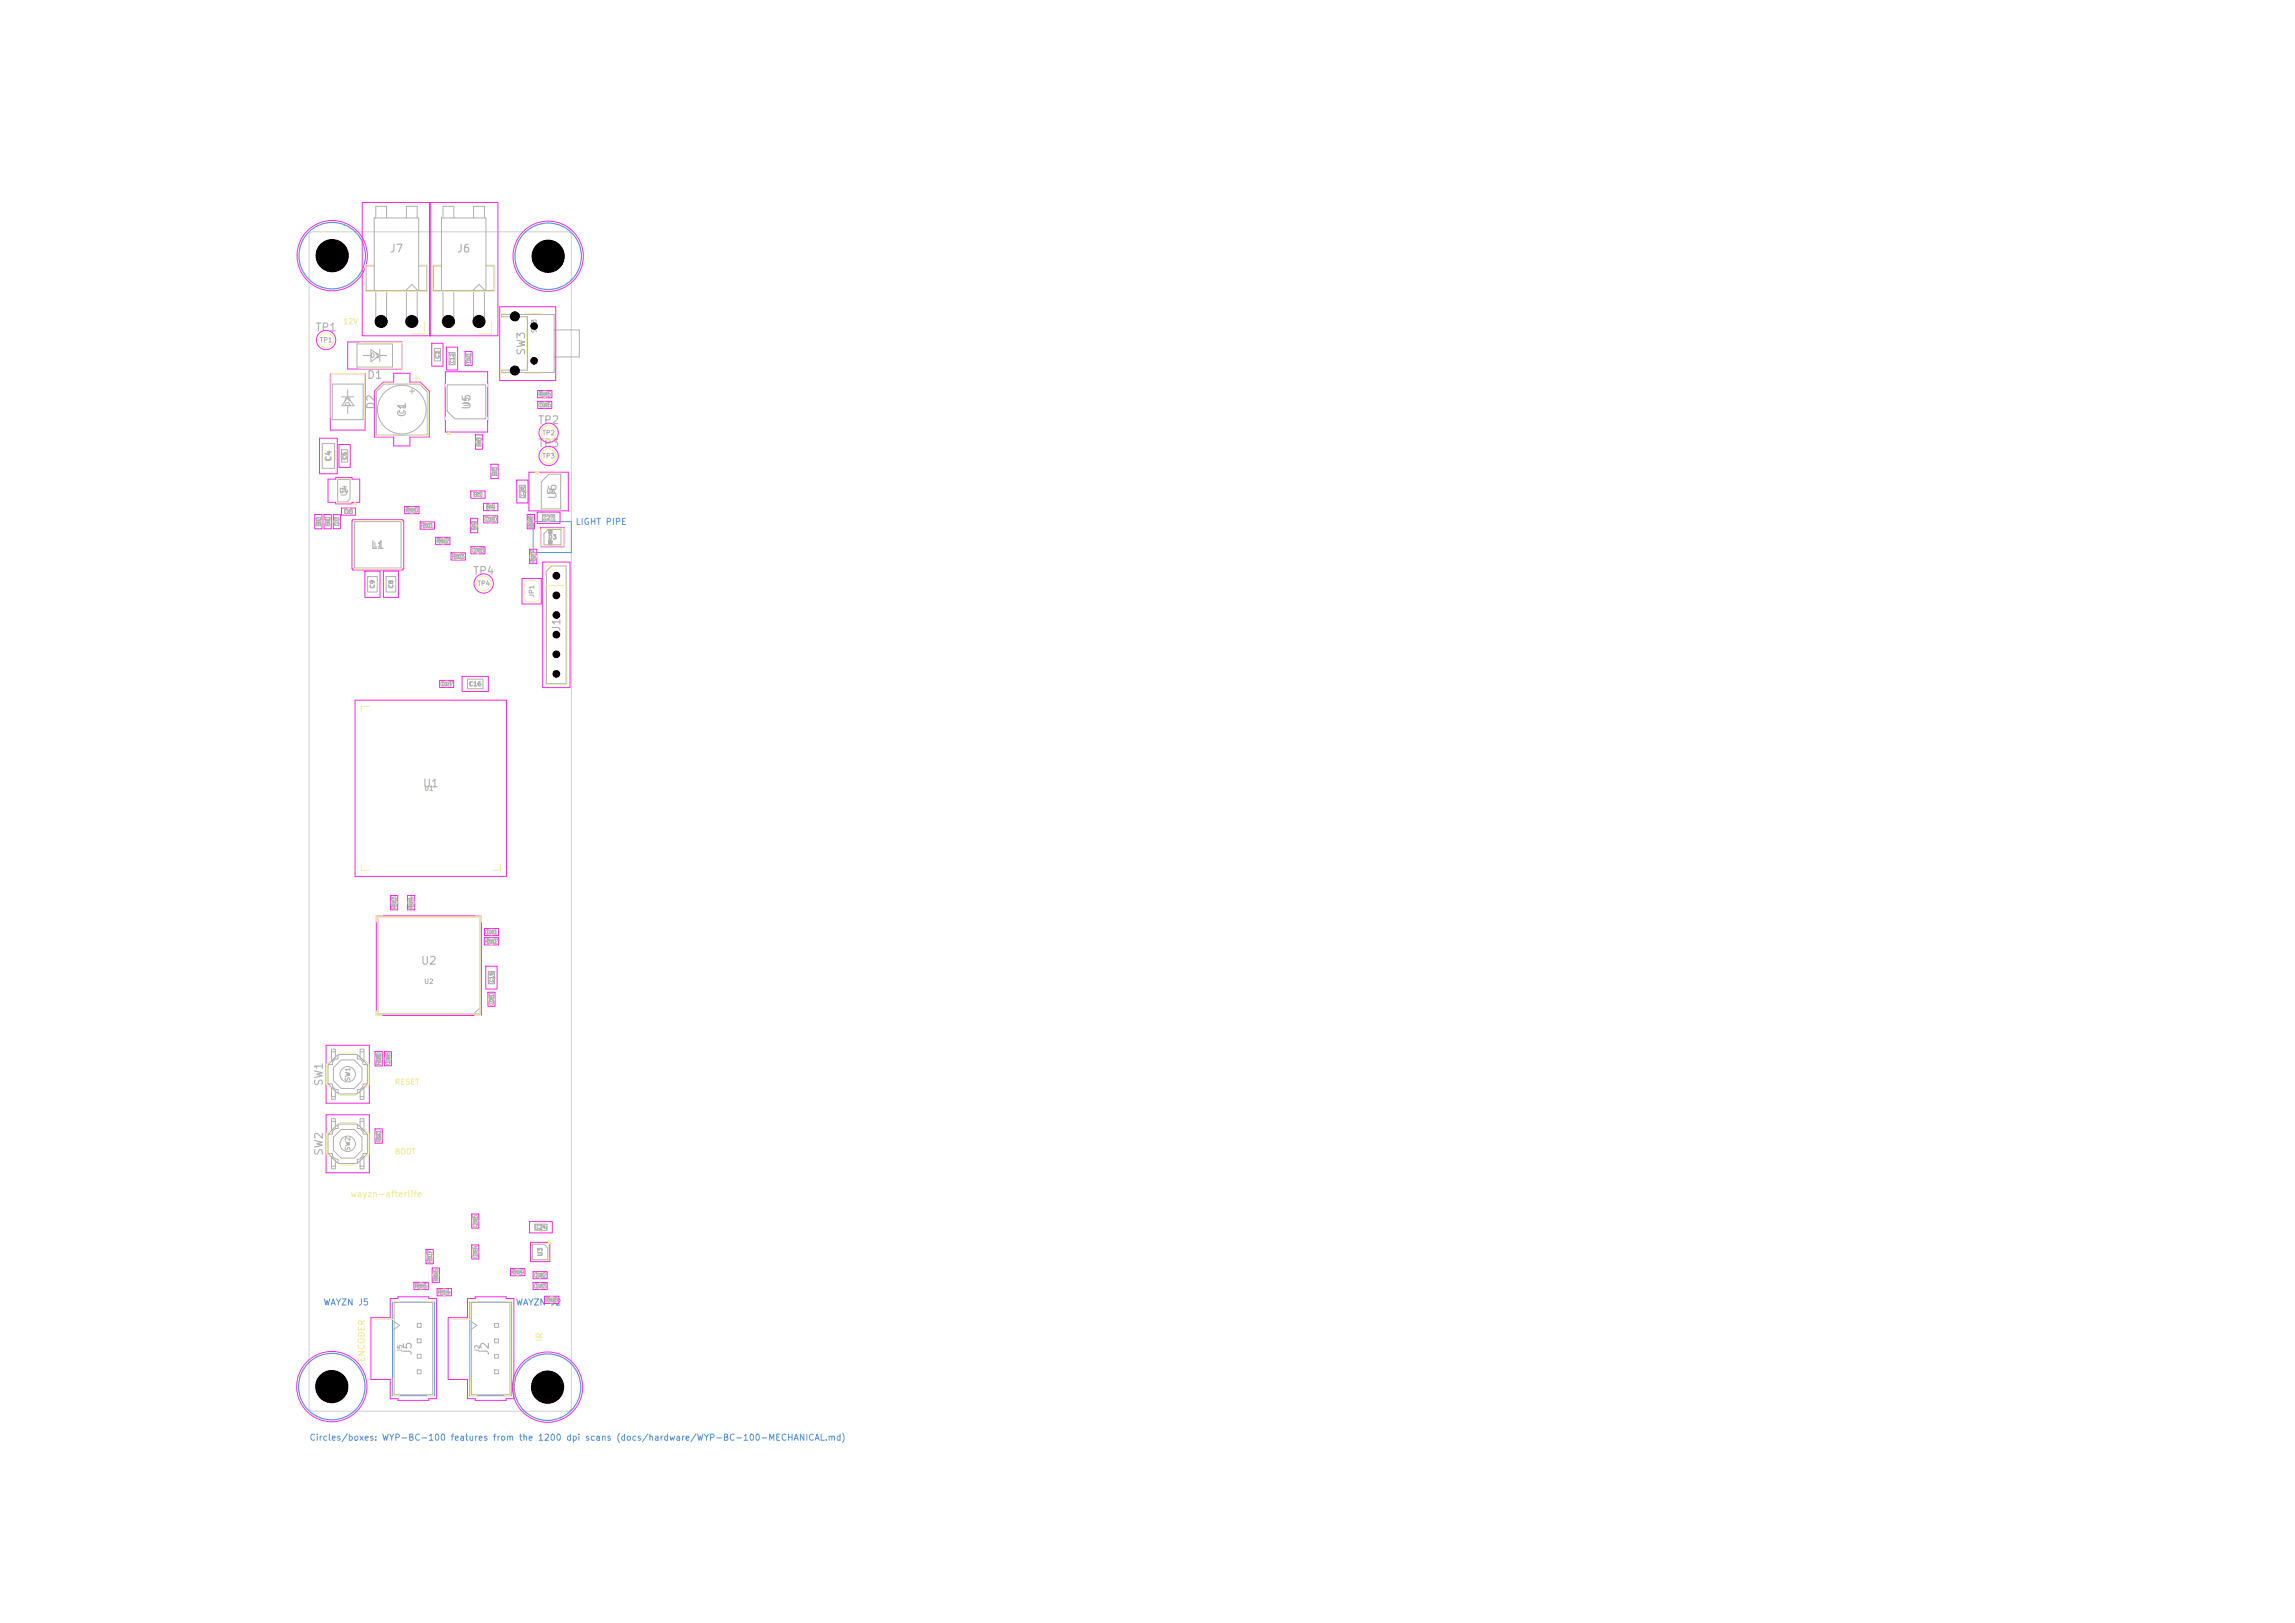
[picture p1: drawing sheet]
<svg xmlns="http://www.w3.org/2000/svg" width="297mm" height="210mm" viewBox="0 0 297 210" stroke-linecap="round" stroke-linejoin="round" font-family="sans-serif">
<defs><g id="words">
<g font-size="1" fill="#afafaf">
<text x="50.4" y="32.9">J7</text>
<text x="59.1" y="32.9">J6</text>
<text x="40.7" y="43.1">TP1</text>
<text x="68.2" y="46.1" transform="rotate(-90 68.2 46.1)">SW3</text>
<text x="47.4" y="49.3">D1</text>
<text x="48.8" y="53.1" transform="rotate(-90 48.8 53.1)">D2</text>
<text x="61.1" y="53.1" transform="rotate(-90 61.1 53.1)">U5</text>
<text x="52.8" y="54.1" transform="rotate(-90 52.8 54.1)">C1</text>
<text x="69.5" y="55.1">TP2</text>
<text x="69.5" y="58.1">TP3</text>
<text x="72.3" y="64.7" transform="rotate(-90 72.3 64.7)">U6</text>
<text x="47.9" y="71.3">L1</text>
<text x="61.1" y="74.6">TP4</text>
<text x="72.8" y="81.8" transform="rotate(-90 72.8 81.8)">J1</text>
<text x="54.6" y="102.1">U1</text>
<text x="54.4" y="125.1">U2</text>
<text x="42" y="140.6" transform="rotate(-90 42 140.6)">SW1</text>
<text x="42" y="149.6" transform="rotate(-90 42 149.6)">SW2</text>
<text x="53.5" y="175.5" transform="rotate(-90 53.5 175.5)">J5</text>
<text x="63.5" y="175.5" transform="rotate(-90 63.5 175.5)">J2</text>
</g>
<text font-size=".8" fill="#afafaf" x="43.1" y="59.9" transform="rotate(-90 43.1 59.9)">C4</text>
<g font-size=".8" fill="#5994dc">
<text x="74.4" y="68.1">LIGHT PIPE</text>
<text x="41.8" y="169.1">WAYZN J5</text>
<text x="66.7" y="169.1">WAYZN J2</text>
<text x="40" y="186.6">Circles/boxes: WYP-BC-100 features from the 1200 dpi scans (docs/hardware/WYP-BC-100-MECHANICAL.md)</text>
</g>
<g font-size=".8" fill="#f2eda1">
<text x="45.3" y="155.1">wayzn-afterlife</text>
<text x="70.4" y="173.7" transform="rotate(-90 70.4 173.7)">IR</text>
<text x="47.4" y="176.3" transform="rotate(-90 47.4 176.3)">ENCODER</text>
</g>
<g font-size=".7" fill="#f2eda1">
<text x="44.3" y="42.1">12V</text>
<text x="51" y="140.5">RESET</text>
<text x="51" y="149.5">BOOT</text>
</g>
<text font-size=".7" fill="#afafaf" x="45" y="64.3" transform="rotate(-90 45 64.3)">U4</text>
<g font-size=".6" fill="#afafaf">
<text x="41.3" y="44.5">TP1</text>
<text x="47.9" y="46.5">D1</text>
<text x="52.7" y="42.1">J7</text>
<text x="57.1" y="46.5" transform="rotate(-90 57.1 46.5)">C3</text>
<text x="59" y="47.3" transform="rotate(-90 59 47.3)">C12</text>
<text x="61.1" y="47.3" transform="rotate(-90 61.1 47.3)">C11</text>
<text x="61.4" y="42.1">J6</text>
<text x="69.6" y="43.2" transform="rotate(-90 69.6 43.2)">SW3</text>
<text x="45.5" y="52.6" transform="rotate(-90 45.5 52.6)">D2</text>
<text x="52.5" y="53.6" transform="rotate(-90 52.5 53.6)">C1</text>
<text x="60.8" y="52.7" transform="rotate(-90 60.8 52.7)">U5</text>
<text x="69.6" y="52.9">C25</text>
<text x="69.6" y="51.5">R25</text>
<text x="45.1" y="59.6" transform="rotate(-90 45.1 59.6)">C5</text>
<text x="62.4" y="57.8" transform="rotate(-90 62.4 57.8)">R8</text>
<text x="70.1" y="56.5">TP2</text>
<text x="70.1" y="59.5">TP3</text>
<text x="43.8" y="64">U4</text>
<text x="61.2" y="64.5">R7</text>
<text x="64.5" y="61.6" transform="rotate(-90 64.5 61.6)">R3</text>
<text x="68.1" y="64.5" transform="rotate(-90 68.1 64.5)">C26</text>
<text x="70.6" y="64.1">U6</text>
<text x="41.7" y="68.1" transform="rotate(-90 41.7 68.1)">R2</text>
<text x="42.9" y="68.1" transform="rotate(-90 42.9 68.1)">R1</text>
<text x="44.1" y="68.1" transform="rotate(-90 44.1 68.1)">C7</text>
<text x="44.5" y="66.7">C6</text>
<text x="48.3" y="71">L1</text>
<text x="52.4" y="66.5">R10</text>
<text x="54.4" y="68.5">R11</text>
<text x="56.4" y="70.5">R12</text>
<text x="60.9" y="71.7">C13</text>
<text x="61.8" y="68.6" transform="rotate(-90 61.8 68.6)">R9</text>
<text x="62.6" y="67.7">C10</text>
<text x="62.9" y="66.1">R4</text>
<text x="69.2" y="68.4" transform="rotate(-90 69.2 68.4)">R28</text>
<text x="70.1" y="67.5">C27</text>
<text x="70.9" y="70">D3</text>
<text x="48.7" y="76.2" transform="rotate(-90 48.7 76.2)">C9</text>
<text x="51.1" y="76.2" transform="rotate(-90 51.1 76.2)">C8</text>
<text x="58.4" y="72.5">R13</text>
<text x="61.7" y="76">TP4</text>
<text x="69.3" y="77.4" transform="rotate(-90 69.3 77.4)">JP1</text>
<text x="69.5" y="72.9" transform="rotate(-90 69.5 72.9)">R27</text>
<text x="71.4" y="75">J1</text>
<text x="56.9" y="89">C17</text>
<text x="60.6" y="89">C16</text>
<text x="51.5" y="117.7" transform="rotate(-90 51.5 117.7)">R23</text>
<text x="53.7" y="117.7" transform="rotate(-90 53.7 117.7)">R24</text>
<text x="62.7" y="121.1">C21</text>
<text x="62.7" y="122.3">R22</text>
<text x="54.8" y="127.5">U2</text>
<text x="64.1" y="130.2" transform="rotate(-90 64.1 130.2)">C20</text>
<text x="64.1" y="127.4" transform="rotate(-90 64.1 127.4)">C19</text>
<text x="49.5" y="137.9" transform="rotate(-90 49.5 137.9)">R20</text>
<text x="50.7" y="137.9" transform="rotate(-90 50.7 137.9)">C18</text>
<text x="45.5" y="140" transform="rotate(-90 45.5 140)">SW1</text>
<text x="45.5" y="149" transform="rotate(-90 45.5 149)">SW2</text>
<text x="49.5" y="147.9" transform="rotate(-90 49.5 147.9)">R21</text>
<text x="62" y="158.9" transform="rotate(-90 62 158.9)">C15</text>
<text x="69.1" y="159.3">C24</text>
<text x="53.6" y="166.9">R15</text>
<text x="56.1" y="163.5" transform="rotate(-90 56.1 163.5)">R17</text>
<text x="56.6" y="167.7">R14</text>
<text x="56.9" y="165.9" transform="rotate(-90 56.9 165.9)">R16</text>
<text x="62" y="162.9" transform="rotate(-90 62 162.9)">C14</text>
<text x="66.1" y="165.1">R19</text>
<text x="69" y="165.5">C22</text>
<text x="69" y="166.9">C23</text>
<text x="70.4" y="162.7" transform="rotate(-90 70.4 162.7)">U3</text>
<text x="70.5" y="168.7">R18</text>
<text x="52.2" y="175.1" transform="rotate(-90 52.2 175.1)">J5</text>
<text x="62.2" y="175.1" transform="rotate(-90 62.2 175.1)">J2</text>
</g>
<g font-size=".3" fill="#afafaf">
<text x="60.8" y="46.8" transform="rotate(-90 60.8 46.8)">C11</text>
<text x="70.1" y="51.2">R25</text>
<text x="70.1" y="52.6">C25</text>
<text x="62.2" y="57.5" transform="rotate(-90 62.2 57.5)">R8</text>
<text x="61.6" y="64.2">R7</text>
<text x="63.2" y="65.8">R4</text>
<text x="64.2" y="61.3" transform="rotate(-90 64.2 61.3)">R3</text>
<text x="41.4" y="67.8" transform="rotate(-90 41.4 67.8)">R2</text>
<text x="42.6" y="67.8" transform="rotate(-90 42.6 67.8)">R1</text>
<text x="43.8" y="67.8" transform="rotate(-90 43.8 67.8)">C7</text>
<text x="44.8" y="66.4">C6</text>
<text x="52.9" y="66.2">R10</text>
<text x="54.9" y="68.2">R11</text>
<text x="56.9" y="70.2">R12</text>
<text x="61.5" y="71.4">C13</text>
<text x="61.5" y="68.3" transform="rotate(-90 61.5 68.3)">R9</text>
<text x="63.1" y="67.4">C10</text>
<text x="58.9" y="72.2">R13</text>
<text x="69.2" y="72.4" transform="rotate(-90 69.2 72.4)">R27</text>
<text x="57.4" y="88.7">C17</text>
<text x="51.2" y="117.2" transform="rotate(-90 51.2 117.2)">R23</text>
<text x="53.4" y="117.2" transform="rotate(-90 53.4 117.2)">R24</text>
<text x="63.2" y="122">R22</text>
<text x="63.2" y="120.8">C21</text>
<text x="63.8" y="129.7" transform="rotate(-90 63.8 129.7)">C20</text>
<text x="49.2" y="137.4" transform="rotate(-90 49.2 137.4)">R20</text>
<text x="50.4" y="137.4" transform="rotate(-90 50.4 137.4)">C18</text>
<text x="49.2" y="147.4" transform="rotate(-90 49.2 147.4)">R21</text>
<text x="61.7" y="158.4" transform="rotate(-90 61.7 158.4)">C15</text>
<text x="54.1" y="166.6">R15</text>
<text x="55.8" y="163" transform="rotate(-90 55.8 163)">R17</text>
<text x="56.6" y="165.4" transform="rotate(-90 56.6 165.4)">R16</text>
<text x="57.1" y="167.4">R14</text>
<text x="61.7" y="162.4" transform="rotate(-90 61.7 162.4)">C14</text>
<text x="66.6" y="164.8">R19</text>
<text x="69.5" y="165.2">C22</text>
<text x="69.5" y="166.6">C23</text>
<text x="71" y="168.4">R18</text>
</g>
</g></defs>
<path d="M40.1 30.1l.4-.1h32.9a.5 .5 0 0 1 .5 .5v151.6a.5 .5 0 0 1-.5 .5h-32.9a.5 .5 0 0 1-.5-.5v-151.6z" fill="none" stroke="#d0d2cd" stroke-width=".13"/>
<g fill="none" stroke="#5994dc" stroke-width=".13">
<path d="M69 67.5h4.9v4h-4.9zM50.8 168.5h5.4v12.1h-5.4zM60.8 168.5h5.4v12.1h-5.4z"/>
<circle cx="49.4" cy="41.6" r=".3"/>
<circle cx="53.3" cy="41.6" r=".3"/>
<circle cx="58" cy="41.6" r=".3"/>
<circle cx="62" cy="41.6" r=".3"/>
<circle cx="66.6" cy="47.9" r=".3"/>
<circle cx="66.7" cy="40.9" r=".3"/>
<circle cx="69.1" cy="42.2" r=".3"/>
<circle cx="69.1" cy="46.7" r=".3"/>
</g>
<g fill="none" stroke="#5994dc" stroke-width=".15">
<circle cx="43" cy="33.1" r="4.3"/>
<circle cx="70.9" cy="33.2" r="4.3"/>
<circle cx="42.9" cy="179.4" r="4.3"/>
<circle cx="70.9" cy="179.5" r="4.3"/>
</g>
<g fill="none" stroke="#afafaf" stroke-width=".13">
<path d="M48.4 28.2h5.8v9.4h-5.8zM48.4 34.4h-1v3.2h1M48.6 28.2v-1.5h1.4v1.5M48.6 37.6v4h1.4v-4M52.5 37.6l.8-.8 .8 .8M52.6 28.2v-1.5h1.4v1.5M52.6 37.6v4h1.4v-4M54.2 34.4h1v3.2h-1M57.1 28.2h5.8v9.4h-5.8zM57.1 34.4h-1v3.2h1M57.3 28.2v-1.5h1.4v1.5M57.3 37.6v4h1.4v-4"/>
<path d="M61.2 37.6l.8-.8 .8 .8M61.3 28.2v-1.5h1.4v1.5M61.3 37.6v4h1.4v-4M62.9 34.4h1v3.2h-1M41.7 57.4h1.6v3.2h-1.6zM43 49.7h4v4.6h-4zM44.2 51.4h1.6M44.2 58.2h.8v1.6h-.8zM45 51.4l.8 1.1h-1.6zM45 50.4v1M45 52.5v1M46.2 44.5h4.6v3h-4.6z"/>
<path d="M47 46h1M48 45.2l1.1 .8-1.1 .8zM48.7 50.7l1-1h4.6l1 1v5.6h-6.6zM49.1 46h1M49.1 45.2v1.6M53 50.6h.6M53.3 50.3v.6M56.2 45.1h.8v1.6h-.8zM57.9 49.8h5v4.4h-4l-1-1zM58.1 45.6h.8v1.6h-.8zM60.4 45.9h.5v1h-.5zM61.7 56.7h.6v1h-.6z"/>
<path d="M64.9 40.7h6.8v7.5h-6.8v-.3h3.4v-6.9h-3.4zM70 50.7h1v.6h-1zM70 52.2h1v.4h-1zM71.7 42.7h3.3v3.5h-3.3M40.9 67h.6v1h-.6zM42.1 67h.6v1h-.6zM43.3 67h.6v1h-.6zM43.7 62h1.6v2.6l-.4 .4h-1.2zM44.6 66h1v.4h-1zM45.9 67.5h6v6h-6zM47.6 74.6h1.2v2h-1.2zM50 74.6h1.2v2h-1.2z"/>
<path d="M52.8 65.7h1v.6h-1zM54.8 67.7h1v.6h-1zM56.8 69.7h1v.6h-1zM58.8 71.7h1v.6h-1zM61.1 67.5h.5v1h-.5zM61.3 63.7h1.1v.6h-1.1zM61.3 71h1v.4h-1zM63 65.3h1v.6h-1zM63 67h1v.4h-1zM63.7 60.5h.6v1h-.6zM67.2 62.8h.8v1.6h-.8zM68.4 67h.6v1h-.6z"/>
<path d="M68.7 71.5h.6v1h-.6zM70 62.4l1-1h1.5v4.5h-2.5zM70.2 66.6h1.6v.8h-1.6zM70.7 73.9l.7-.7h1.9v15.3h-2.6zM70.9 68.5h1.7v2h-2.2v-1.4zM57.3 88.3h1v.4h-1zM60.5 87.9h2v1.2h-2zM48.9 118.7h13.2v12.5h-13.2zM50.7 116.3h.6v1h-.6zM52.9 116.3h.6v1h-.6zM42.5 137.8h.5v-.4l.4-.4h.3v-.5h2.6v.5h.3l.4 .4v.4h.6v2.4h-.6v.4l-.4 .4h-.3v.5h-2.6v-.5h-.3l-.4-.4v-.4h-.5zM42.9 136.1h.5"/>
<path d="M42.9 135.8h.5v1l-.5 .5zM43.8 136.6h-.2l-1 1v.2M44.2 137.2h1.7l1 1v1.7l-1 1h-1.7l-1-1v-1.7zM46.3 136.6h.1l1 1v.2M46.6 136.1h.5M46.6 135.8h.5v1.5l-.5-.5zM48.7 136.5h.6v1h-.6zM50 136.5h.4v1h-.4zM62.1 130.4l-.8 .8M63.1 121.5h1v.6h-1zM63.1 120.4h1v.4h-1zM63.2 125.7h.8v1.6h-.8z"/>
<path d="M63.3 128.8h.6v1h-.6zM42.5 146.8h.5v-.4l.4-.4h.3v-.5h2.6v.5h.3l.4 .4v.4h.6v2.4h-.6v.4l-.4 .4h-.3v.6h-2.6v-.6h-.3l-.4-.4v-.4h-.5zM42.6 140.3v.1l1 1h.2M42.6 149.3v.1l1 1h.2M42.9 141.9h.5M42.9 145.1h.5M42.9 150.9h.5M42.9 140.7l.5 .5v1h-.5zM42.9 144.8h.5v1l-.5 .5zM42.9 149.7l.5 .5v1h-.5zM43.2 147.2l1-1h1.7l1 1v1.7l-1 1h-1.7l-1-1zM43.8 145.6h-.2l-1 1v.2"/>
<path d="M46.3 145.6h.1l1 1v.2M46.6 141.9h.5M46.6 145.1h.5M46.6 150.9h.5M46.6 144.8h.5v1.5l-.5-.5zM47.1 140.7v1.5h-.5v-1zM47.1 149.7v1.5h-.5v-1zM47.4 140.3v.1l-1 1h-.1M47.4 149.3v.1l-1 1h-.1M48.7 146.5h.6v1h-.6zM61.3 157.5h.4v1h-.4zM69.2 158.4h1.6v.8h-1.6z"/>
<path d="M51 168.5h5v12h-5zM51 171l.7 .5-.7 .5M54 166.1h1v.6h-1zM54 171.3h.5v.4h-.5zM54 173.3h.5v.4h-.5zM54 175.3h.5v.4h-.5zM54 177.3h.5v.4h-.5zM55.3 162.1h.6v1h-.6zM56.1 164.5h.6v1h-.6zM57 166.9h1v.6h-1zM61 168.5h5v12h-5zM61 171l.7 .5-.7 .5"/>
<path d="M61.3 161.5h.4v1h-.4zM64 171.3h.5v.4h-.5zM64 173.3h.5v.4h-.5zM64 175.3h.5v.4h-.5zM64 177.3h.5v.4h-.5zM66.5 164.3h1v.6h-1zM68.9 161h1.5l.5 .5v1.5h-2zM69.4 164.7h1v.6h-1zM69.4 166.2h1v.4h-1zM70.9 167.9h1v.6h-1z"/>
<circle cx="52" cy="53" r="3.1"/>
<circle cx="45" cy="139" r="1"/>
<circle cx="45" cy="148" r="1"/>
</g>
<g fill="#afafaf" stroke="#afafaf" stroke-width=".13">
<path d="M71 68.5h.4v.5h-.4z"/>
<path d="M71 69.9h.4v.6h-.4z"/>
</g>
<g fill="none" stroke="#ff26e2" stroke-width=".13">
<path d="M46.9 26.2h8.8v17.3h-8.8zM55.6 26.2h8.8v17.3h-8.8zM64.7 39.7h7.2v9.5h-7.2zM41.3 56.7h2.3v4.6h-2.3zM42.8 48.4h4.4v7.3h-4.4zM43.9 57.5h1.4v3h-1.4zM45 44.3h7v3.5h-7zM49.6 49.5h1.3v-1.2h2.1v1.2h1.4l1.1 1.1v6h-2.5v1.1h-2.1v-1.1h-2.5v-6zM55.9 44.4h1.4v3h-1.4zM57.6 48.1h5.5v7.8h-5.5zM57.8 44.9h1.4v3h-1.4zM60.2 45.5h.9v1.8h-.9z"/>
<path d="M61.5 56.3h1v1.8h-1zM69.6 50.5h1.8v1h-1.8zM69.6 51.9h1.8v1h-1.8zM40.7 66.6h1v1.8h-1zM41.9 66.6h1v1.8h-1zM42.4 62h1v-.2h2.1v.2h1v3h-1v.2h-2.1v-.2h-1zM43.1 66.6h1v1.8h-1zM44.2 65.7h1.8v1h-1.8zM45.7 67.3h6.4v.1h.1v6.2h-.1v.2h-6.4v-.2h-.2v-6.2h.2zM47.2 73.9h2v3.4h-2zM49.6 73.9h2v3.4h-2zM52.4 65.5h1.8v1h-1.8z"/>
<path d="M54.4 67.5h1.8v1h-1.8zM56.4 69.5h1.8v1h-1.8zM58.4 71.5h1.8v1h-1.8zM60.9 67.1h.9v1.8h-.9zM60.9 63.5h1.9v1h-1.9zM60.9 70.7h1.9v1h-1.9zM62.6 65.1h1.8v1h-1.8zM62.6 66.7h1.8v1h-1.8zM63.5 60.1h1v1.8h-1zM66.9 62.1h1.4v3h-1.4zM67.5 74.9h2.5v3.3h-2.5zM68.2 66.6h1v1.8h-1z"/>
<path d="M68.4 61.1h5.1v5h-5.1zM68.5 71.1h1v1.8h-1zM69.5 66.3h3v1.4h-3zM70 68.3h3v2.5h-3zM70.2 72.7h3.6v16.3h-3.6zM45.9 90.6h19.6v22.8h-19.6zM56.9 88h1.8v1h-1.8zM59.8 87.5h3.4v2h-3.4zM48.7 118.5h13.6v12.9h-13.6zM50.5 115.9h1v1.8h-1zM52.7 115.9h1v1.8h-1zM42.2 135.3h5.6v7.5h-5.6z"/>
<path d="M48.5 136.1h1v1.8h-1zM49.7 136.1h1v1.8h-1zM62.7 121.3h1.8v1h-1.8zM62.7 120.1h1.8v1h-1.8zM62.9 125h1.4v3h-1.4zM63.1 128.4h1v1.8h-1zM42.2 144.3h5.6v7.5h-5.6zM48.5 146.1h1v1.8h-1zM61 157.1h1v1.8h-1zM68.5 158.1h3v1.4h-3zM48 170.5h2.5v-2.5h1v-.2h4v.2h1v13h-1v.2h-4v-.2h-1v-2.5h-2.5zM53.6 165.9h1.8v1h-1.8z"/>
<path d="M55.1 161.7h1v1.8h-1zM55.9 164.1h1v1.8h-1zM56.6 166.7h1.8v1h-1.8zM58 170.5h2.5v-2.5h1v-.2h4v.2h1v13h-1v.2h-4v-.2h-1v-2.5h-2.5zM61 161.1h1v1.8h-1zM66.1 164.1h1.8v1h-1.8zM68.6 160.8h2.5v2.5h-2.5zM69 164.5h1.8v1h-1.8zM69 165.9h1.8v1h-1.8zM70.5 167.7h1.8v1h-1.8z"/>
<circle cx="43" cy="33.1" r="4.5"/>
<circle cx="70.9" cy="33.2" r="4.5"/>
<circle cx="42.2" cy="44" r="1.25"/>
<circle cx="71" cy="56" r="1.25"/>
<circle cx="71" cy="59" r="1.25"/>
<circle cx="62.6" cy="75.5" r="1.25"/>
<circle cx="42.9" cy="179.4" r="4.5"/>
<circle cx="70.9" cy="179.5" r="4.5"/>
</g>
<g fill="none" stroke="#f2eda1" stroke-width=".13">
<path d="M48.3 34.3h-1v3.4h8v-3.4h-1M57 34.3h-1v3.4h8v-3.4h-1M42.8 54.2v-5.9h4.3v5.9M44.1 58.9v.2M45.1 58.9v.2M50.9 49.6h-1.2l-1.1 1.1v5.7h2.3M53.1 49.6h1.2l1.1 1.1v5.7h-2.3M53.5 49h.7M53.8 48.6v.8M54.9 41.6v1.6h-1.6M56.1 45.8v.2M57.1 45.8v.2"/>
<path d="M57.6 49.7v.3M57.6 54v.3M58 46.3v.2M58.1 55.9l.2 .3h-.4zM59 46.3v.2M60.3 46.3v.2M61 46.3v.2M61.6 57v.4M62.4 57v.4M63.1 49.7v.3M63.1 54v.3M63.6 41.6v1.6h-1.6"/>
<path d="M65.3 40.6h-.5v.5h.5M65.3 47.8h-.5v.5h.5M67.9 40.6h2.1M67.9 41.1h.2v.5M67.9 48.3h2.1M68.1 47.2v.6h-.2M68.1 42.7v3.4M70.4 52h.2M70.4 52.8h.2M40.8 67.3v.4M41.6 67.3v.4M42 67.3v.4"/>
<path d="M42.8 67.3v.4M43.2 67.4v.2M44 67.4v.2M45 65.8h.2M45 66.6h.2M47.5 75.3v.6M48.9 75.3v.6M59.1 71.6h.4M59.1 72.4h.4M61 67.8v.4M61.7 63.6h.3M61.7 64.4h.3"/>
<path d="M61.7 67.8v.4M63.3 65.2h.4M63.3 66h.4M63.4 66.8h.2M63.4 67.6h.2M68 75.3l.4-.2h.7a.7 .7 0 0 1 .7 .7v1.4a.7 .7 0 0 1-.7 .7h-.6a.7 .7 0 0 1-.7-.7v-1.5zM70.6 75.8h2.8v12.8h-2.8zM70.9 66.5h.2M70.9 67.5h.2M72 73.1h-1.4v1.4M47.8 91.4h-1.1v.8M57.7 88.1h.2"/>
<path d="M57.7 88.9h.2M61.2 87.8h.6M61.2 89.2h.6M46.7 111.9v.7h1M50.6 116.6v.4M51.4 116.6v.4M64.8 111.8v.8h-1M48.6 136.8v.4M49.4 136.8v.4M63.1 126.4v.2M63.2 129.2v.2M63.5 120.2h.2"/>
<path d="M63.5 121h.2M64 129.2v.2M64.1 126.4v.2M69.9 158.3h.2M69.9 159.3h.2M50.9 178.3v2.3h.8M51.7 168.4h-.8v2.3h-2.4M54.3 166h.4M54.3 166.8h.4M55.2 162.4v.4M55.3 168.4h.8v12.2h-.8M56 162.4v.4"/>
<path d="M56 164.8v.4M56.8 164.8v.4M57.3 166.8h.4M57.3 167.6h.4M66.8 164.2h.4M66.8 165h.4"/>
<circle cx="42.2" cy="44" r=".95"/>
<circle cx="71" cy="59" r=".95"/>
<circle cx="71" cy="56" r=".95"/>
</g>
<path d="M58.1 55.9l.2 .3h-.4z" fill="#f2eda1"/>
<path d="M46.5 44.4h5.5v3.3h-5.5M43.6 62h1.8M43.6 65h1.8M46 65l.2 .3h-.5zM49.9 75.3v.6M51.3 75.3v.6M57.1 69.6h.4M57.1 70.4h.4" fill="none" stroke="#f2eda1" stroke-width=".13"/>
<path d="M46 65l.2 .3h-.5z" fill="#f2eda1"/>
<g fill="none" stroke="#f2eda1" stroke-width=".13">
<path d="M70.3 50.6h.4M70.3 51.4h.4M53.1 65.6h.4M53.1 66.4h.4M55.1 67.6h.4M55.1 68.4h.4M61.7 70.8h.3M61.7 71.6h.3M68.3 67.3v.4M68.6 71.8v.4M69.1 67.3v.4M69.4 71.8v.4"/>
<path d="M70.2 68.4h2.9v2.3h-3.2v-2zM42.7 137.3l-.5 .4v2.6l.5 .5M44 136.3h2M47.3 137.3l.4 .4v2.6l-.4 .5M49.8 136.9v.2M50.6 136.9v.2M63.4 121.4h.4M63.4 122.2h.4M42.7 146.3l-.5 .4v2.6l.5 .5M44 141.8h2M44 145.3h2M44 150.8h2"/>
<path d="M47.3 146.3l.4 .4v2.6l-.4 .5M48.6 146.8v.4M49.4 146.8v.4M60.9 178.3v2.3h.8M61.1 161.9v.2M61.7 168.4h-.8v2.3h-2.4M61.9 161.9v.2M65.3 168.4h.8v12.2h-.8M69.3 160.9h-.5v.5M69.8 164.6h.2M69.8 165.4h.2M69.8 166h.2"/>
<path d="M69.8 166.8h.2M71.2 167.8h.4M71.2 168.6h.4"/>
</g>
<circle cx="68.8" cy="162.6" r=".06" fill="#f2eda1"/>
<path d="M68.8 162.6v.5" fill="none" stroke="#f2eda1" stroke-width=".13"/>
<circle cx="69.3" cy="160.9" r=".06" fill="#f2eda1"/>
<path d="M68.8 163.1h.5M70.5 160.9h.3" fill="none" stroke="#f2eda1" stroke-width=".13"/>
<g fill="#f2eda1">
<circle cx="70.5" cy="163.1" r=".06"/>
<circle cx="71" cy="160.9" r=".06"/>
</g>
<path d="M71 161.1v.3M71 162.6v.5h-.5M71 160.5l.4 .4h-.4z" fill="none" stroke="#f2eda1" stroke-width=".13"/>
<path d="M71 160.5l.4 .4h-.4z" fill="#f2eda1"/>
<g fill="none" stroke="#f2eda1" stroke-width=".13">
<path d="M41.6 58.3v1.4M43.4 58.3v1.4M63.6 60.8v.4M64.4 60.8v.4M67.1 63.5v.2M68.1 63.5v.2M69.3 61.1h.5l-.3 .3zM70.1 61.2h2.6v1M72.7 65v1h-2.8M48.9 118.7h13.2v12.5h-13.2zM49.5 118.5h-.8v.8M52.8 116.6v.4"/>
<path d="M53.6 116.6v.4M61.5 118.5h.8v.8M48.7 130.8v.6h.7M61.5 131.4h.8"/>
<circle cx="62.6" cy="75.5" r=".95"/>
</g>
<path d="M69.3 61.1h.5l-.3 .3z" fill="#f2eda1"/>
<path d="M45.8 67.4h6.2M45.8 73.6h6.2M61.1 157.9v.2M61.9 157.9v.2" fill="none" stroke="#f2eda1" stroke-width=".13"/>
<g fill="#000">
<circle cx="43" cy="33.1" r="2.15"/>
<circle cx="70.9" cy="33.2" r="2.15"/>
<circle cx="49.3" cy="41.6" r=".85"/>
<circle cx="53.3" cy="41.6" r=".85"/>
<circle cx="58" cy="41.6" r=".85"/>
<circle cx="62" cy="41.6" r=".85"/>
<circle cx="66.6" cy="40.9" r=".65"/>
<circle cx="66.6" cy="47.9" r=".65"/>
<circle cx="69.1" cy="42.2" r=".49"/>
<circle cx="69.1" cy="46.7" r=".5"/>
<circle cx="72" cy="77" r=".5"/>
<circle cx="72" cy="79.6" r=".5"/>
<circle cx="72" cy="74.5" r=".5"/>
<circle cx="72" cy="87.2" r=".5"/>
<circle cx="72" cy="84.7" r=".5"/>
<circle cx="72" cy="82.1" r=".5"/>
<circle cx="42.9" cy="179.4" r="2.15"/>
<circle cx="70.9" cy="179.5" r="2.15"/>
</g>
<use href="#words"/>
</svg>
